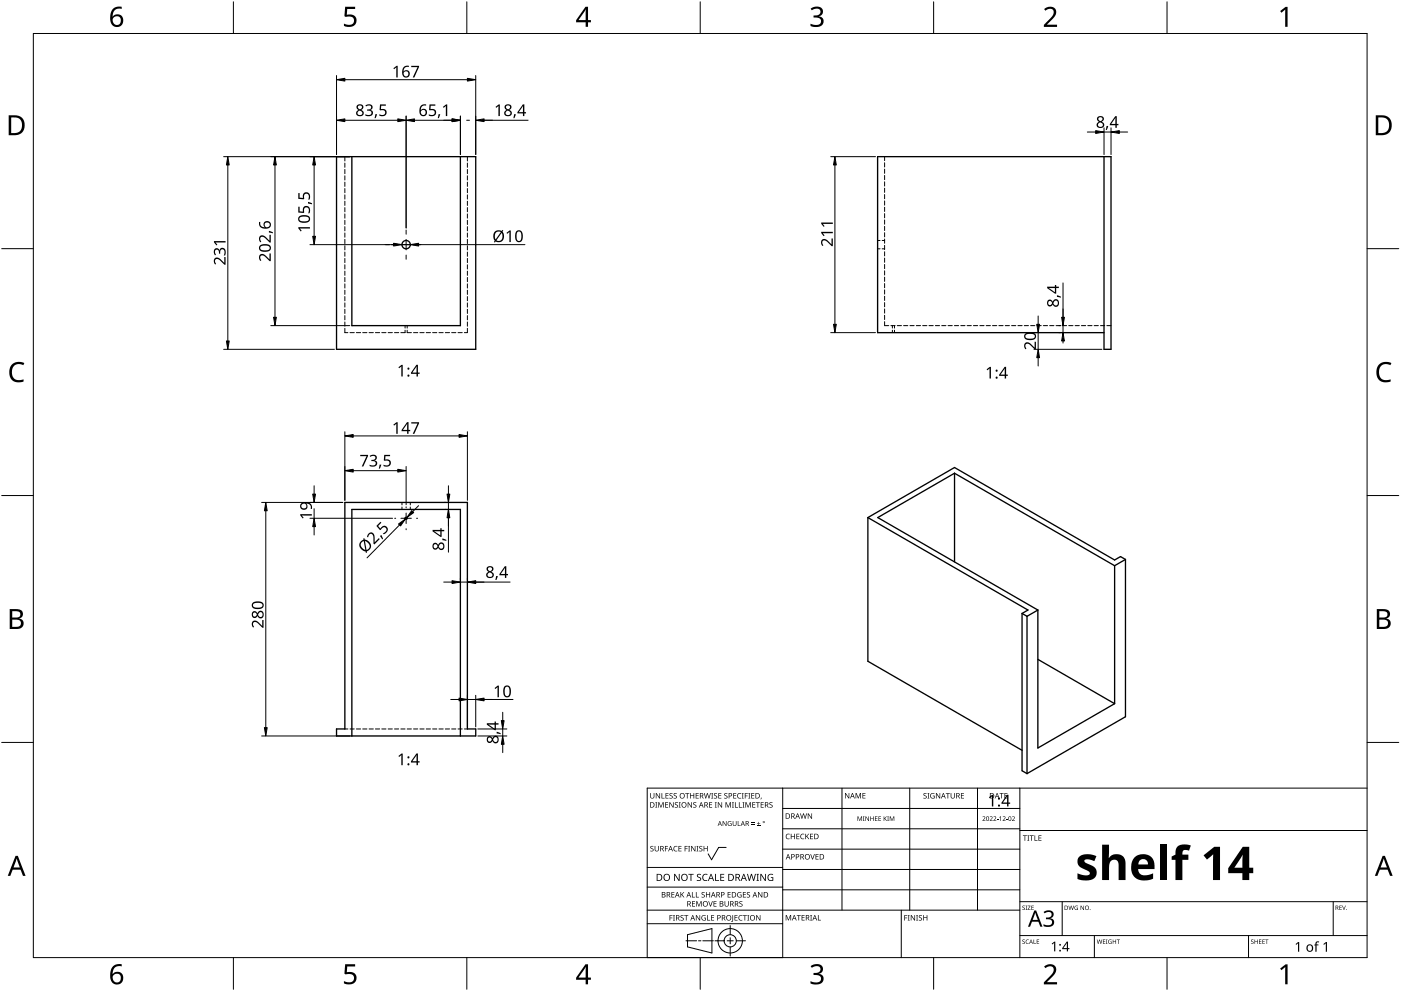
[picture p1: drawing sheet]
<svg xmlns="http://www.w3.org/2000/svg" width="420mm" height="297mm" viewBox="0 0 420 297" stroke-linecap="round" stroke-linejoin="round" font-family="sans-serif">
<g fill="none" stroke="#000" stroke-width=".3">
<path d="M103.4 47v1.2M103.4 48.9v1.3M103.4 50.8v1.3M103.4 52.7v1.3M103.4 54.6v1.3M103.4 56.5v1.3M103.4 58.4v1.3M140.2 47v1.2M140.2 48.9v1.3M140.2 50.8v1.3M140.2 52.7v1.3M140.2 54.6v1.3"/>
<path d="M140.2 56.5v1.3M140.2 58.4v1.3M265.3 47v1.2M265.3 48.8v1.3M265.3 50.7v1.3M265.3 52.6v1.3M265.3 54.5v1.3M265.3 56.4v1.3M265.3 58.3v1.3M103.4 60.3v1.3M103.4 62.2v1.3M103.4 64.1v1.3"/>
<path d="M103.4 66v1.3M103.4 67.9v1.3M103.4 69.8v1.3M103.4 71.7v1.3M103.4 73.6v1.3M103.4 75.6v1.2M103.4 77.5v1.2M103.4 79.4v1.2M140.2 60.3v1.3M140.2 62.2v1.3M140.2 64.1v1.3M140.2 66v1.3"/>
<path d="M140.2 67.9v1.3M140.2 69.8v1.3M140.2 71.7v1.3M140.2 73.6v1.3M140.2 75.6v1.2M140.2 77.5v1.2M140.2 79.4v1.2M263.2 72.1h.7M263.2 74.6h.7M264.6 72.1h.7M264.6 74.6h.7M265.3 60.2v1.3"/>
<path d="M265.3 62.1v1.3M265.3 64v1.3M265.3 65.9v1.3M265.3 67.8v1.3M265.3 69.7v1.3M265.3 71.6v1.3M265.3 73.5v1.3M265.3 75.5v1.2M265.3 77.4v1.2M265.3 79.3v1.2M103.4 98.4v1.3h.9M103.4 81.3v1.2"/>
<path d="M103.4 83.2v1.2M103.4 85.1v1.2M103.4 87v1.3M103.4 88.9v1.3M103.4 90.8v1.3M103.4 92.7v1.3M103.4 94.6v1.3M103.4 96.5v1.3M105 99.7h1.2M106.9 99.7h1.2M108.8 99.7h1.2M110.7 99.7h1.3"/>
<path d="M112.6 99.7h1.3M114.5 99.7h1.3M116.4 99.7h1.3M118.3 99.7h1.3M121.5 99v.7h-1.3M121.5 97.6v.7M122.1 99v.7h1.3M122.1 97.6v.7M124 99.7h1.3M125.9 99.7h1.3M127.8 99.7h1.3M129.7 99.7h1.3"/>
<path d="M131.6 99.7h1.3M133.5 99.7h1.3M135.4 99.7h1.3M137.4 99.7h1.2M140.2 81.3v1.2M140.2 83.2v1.2M140.2 85.1v1.2M140.2 87v1.3M140.2 88.9v1.3M140.2 90.8v1.3M140.2 92.7v1.3M140.2 94.6v1.3"/>
<path d="M140.2 96.5v1.3M140.2 98.4v1.3h-.9M265.3 81.2v1.2M265.3 83.1v1.2M265.3 85v1.2M265.3 86.9v1.3M265.3 88.8v1.3M265.3 90.7v1.3M265.3 92.6v1.3M265.3 94.5v1.3M265.3 96.4v1.2h1.2M267.2 97.6h1.2"/>
<path d="M267.6 97.6v.7M267.6 99v.7M268.3 97.6v.7M268.3 99v.7M269.1 97.6h1.3M271 97.6h1.3M272.9 97.6h1.3M274.8 97.6h1.3M276.7 97.6h1.3M278.6 97.6h1.3M280.5 97.6h1.3M282.4 97.6h1.3"/>
<path d="M284.3 97.6h1.3M286.2 97.6h1.3M288.1 97.6h1.3M290 97.6h1.3M291.9 97.6h1.3M293.8 97.6h1.3M295.7 97.6h1.3M297.7 97.6h1.2M299.6 97.6h1.2M301.5 97.6h1.2M303.4 97.6h1.2M305.3 97.6h1.2"/>
<path d="M307.2 97.6h1.2M309.1 97.6h1.3M311 97.6h1.3M312.9 97.6h1.3M314.8 97.6h1.3M316.7 97.6h1.3M318.6 97.6h1.3M320.5 97.6h1.3M322.4 97.6h1.3M324.3 97.6h1.3M326.2 97.6h1.3M328.1 97.6h1.3"/>
<path d="M330 97.6h1.3M331.9 97.6h1.3M120.5 150.6v.7M120.5 152v.7M123 150.6v.7M123 152v.7M103.4 218.5h.9M105 218.5h1.2M106.9 218.5h1.2M108.8 218.5h1.2M110.7 218.5h1.3M112.6 218.5h1.3"/>
<path d="M114.5 218.5h1.3M116.4 218.5h1.3M118.3 218.5h1.3M120.2 218.5h1.3M122.1 218.5h1.3M124 218.5h1.3M125.9 218.5h1.3M127.8 218.5h1.3M129.7 218.5h1.3M131.6 218.5h1.3M133.5 218.5h1.3M135.4 218.5h1.3"/>
<path d="M137.4 218.5h1.2M139.3 218.5h.9"/>
</g>
<g fill="none" stroke="#000" stroke-width=".4">
<path d="M100.9 47h41.8v57.7h-41.8zM105.5 47v50.6h32.6v-50.6M331.1 47v57.7h2.1v-57.7h-70v52.7h67.9M103.4 150.6h36.8v67.9h2.5v2.1h-41.8v-2.1h2.5zM260.3 155.1v43.1l46.2 26.7M260.3 155.1l48 27.8-1.8 1M260.3 155.1l26-15 48 27.8 1.7-1.1 1.5 .9M286.3 141.8v26.6M286.3 141.8l-23.1 13.3 48.1 27.8M286.3 141.8l48 27.8M334.3 169.6v41.3M337.5 167.7v47.1l-29.5 17.1"/>
<path d="M337.5 167.7l-3.2 1.9M306.5 183.9v47.1l1.5 .9M306.5 183.9l1.5 .8M308 184.7v47.2M311.3 197.6l23 13.3M311.3 182.9v41.3l23-13.3M311.3 182.9l-3.3 1.8M105.5 220.6v-67.9h32.6v67.9"/>
<circle cx="121.8" cy="73.3" r="1.25"/>
<circle cx="121.8" cy="155.3" r=".31"/>
</g>
<path d="M10 10h400v277h-400z" fill="none" stroke="#000" stroke-width=".3"/>
<g fill="none" stroke="#000" stroke-width=".3">
<path d="M70 .5v9.5M140 .5v9.5M210 .5v9.5M280 .5v9.5M350 .5v9.5M.5 74.5h9.5M410 74.5h9.5M.5 148.5h9.5M410 148.5h9.5M.5 222.5h9.5M410 222.5h9.5M70 287v9.5"/>
<path d="M140 287v9.5M210 287v9.5M280 287v9.5M350 287v9.5"/>
</g>
<g fill="#000">
<path d="M103.5 2h3v.7h-2.4l-.1 1.7a1.98 1.98 0 0 1 2.4 .4 1.98 1.98 0 0 1 .2 2.5 2.88 2.88 0 0 1-3.5 .5v-.7a1.93 1.93 0 0 0 3-.6 1.37 1.37 0 0 0-.5-1.4 1.37 1.37 0 0 0-1.4-.1l-.5 .1-.4-.3zM243.1 2.6a2.32 2.32 0 0 1 3.7 .5 1.47 1.47 0 0 1-1.2 1.8 1.59 1.59 0 0 1 1.4 1.8 1.59 1.59 0 0 1-1.8 1.4l-2.1-.3v-.7a2.12 2.12 0 0 0 3.1-.5 1.21 1.21 0 0 0-1.6-1.3h-.6v-.7a1.53 1.53 0 0 0 2.1-1.1 1.49 1.49 0 0 0-2.6-.4zM313.1 2.7a2.03 2.03 0 0 1 2.1-.8 2.03 2.03 0 0 1 1.6 1.7 3.9 3.9 0 0 1-1.6 2.5l-1.2 1.3h3v.7h-3.9v-.6l1.5-1.6a2.56 2.56 0 0 0 1.3-2.9 1.62 1.62 0 0 0-2.4 .2zM383.9 3.3l1.6-1.2h.6v5.9h-.7l.1-5.2-1.2 1zM3.5 109.3a3.3 3.3 0 0 1 3.8-.5l-.3 .7a2.26 2.26 0 0 0-2.6 0 2.26 2.26 0 0 0-.8 2.6 2.12 2.12 0 0 0 3.1 1.7l.4-.1v.7a2.98 2.98 0 0 1-3.4-.4 2.98 2.98 0 0 1-.8-3.3zM413.5 109.3a3.3 3.3 0 0 1 3.8-.5l-.3 .7a2.26 2.26 0 0 0-2.7 0 2.26 2.26 0 0 0-.7 2.6 2.12 2.12 0 0 0 3.1 1.7l.4-.1v.7a2.98 2.98 0 0 1-3.4-.4 2.98 2.98 0 0 1-.8-3.3zM103.5 289h3v.7h-2.4l-.1 1.7a1.98 1.98 0 0 1 2.4 .4 1.98 1.98 0 0 1 .2 2.5 2.88 2.88 0 0 1-3.5 .4v-.6a1.93 1.93 0 0 0 3-.7 1.37 1.37 0 0 0-.5-1.3 1.37 1.37 0 0 0-1.4-.1l-.5 .1-.4-.3zM243.1 289.6a2.32 2.32 0 0 1 3.7 .5 1.47 1.47 0 0 1-1.2 1.8 1.59 1.59 0 0 1 1.4 1.8 1.59 1.59 0 0 1-1.8 1.4l-2.1-.3v-.7a2.12 2.12 0 0 0 3.1-.5 1.21 1.21 0 0 0-1.6-1.4h-.6v-.6a1.53 1.53 0 0 0 2.1-1.1 1.49 1.49 0 0 0-2.6-.4zM313.1 289.7a2.03 2.03 0 0 1 2.1-.8 2.03 2.03 0 0 1 1.6 1.7 3.9 3.9 0 0 1-1.6 2.5l-1.2 1.3h3v.7h-3.9v-.7l1.5-1.5a2.56 2.56 0 0 0 1.3-2.9 1.62 1.62 0 0 0-2.4 .2zM383.9 290.3l1.6-1.2h.6v5.9h-.7l.1-5.2-1.2 1z"/>
<path d="M33.9 2.6a2.88 2.88 0 0 1 2.6-.6v.7a2.02 2.02 0 0 0-2.7 2.3 1.83 1.83 0 0 1 2.6-.3 1.83 1.83 0 0 1 .3 2.6 2.07 2.07 0 0 1-2.6 .6 2.07 2.07 0 0 1-1.1-2.4 4 4 0 0 1 .9-2.9zM33.7 6.2a1.3 1.3 0 0 0 2.6 0 1.3 1.3 0 0 0-2.6 0z"/>
<path d="M175.6 2h.8v4h.8v.7h-.8v1.3h-.8v-1.3h-2.8v-.6zM175.6 2.8l-2.1 3.2h2.1z"/>
<path d="M2.6 34.6h1.8a2.99 2.99 0 0 1 3 3 2.99 2.99 0 0 1-3.1 2.9h-1.7zM3.4 35.2v4.7h.8a2.35 2.35 0 0 0 2.4-2.1 2.35 2.35 0 0 0-2-2.6z"/>
<path d="M412.6 34.6h1.8a2.99 2.99 0 0 1 3 3 2.99 2.99 0 0 1-3.1 2.9h-1.7zM413.3 35.2v4.7h.9a2.35 2.35 0 0 0 2.4-2.1 2.35 2.35 0 0 0-2-2.6z"/>
<path d="M2.9 182.6h1.7a1.68 1.68 0 0 1 2.3 1.7 1.37 1.37 0 0 1-1.2 1.1 1.61 1.61 0 0 1 1.4 2 1.61 1.61 0 0 1-2.1 1.1h-2.1zM3.7 185.7v2.2h1.2a1.13 1.13 0 0 0 1.4-1.1 1.13 1.13 0 0 0-1.5-1.1zM3.7 183.2v1.9h1.1a1.02 1.02 0 0 0 1.3-1 1.02 1.02 0 0 0-1.4-.9z"/>
<path d="M412.9 182.6h1.7a1.68 1.68 0 0 1 2.3 1.7 1.37 1.37 0 0 1-1.2 1.1 1.61 1.61 0 0 1 1.3 2 1.61 1.61 0 0 1-2 1.1h-2.1zM413.7 185.7v2.2h1.2a1.13 1.13 0 0 0 1.4-1.1 1.13 1.13 0 0 0-1.5-1.1zM413.7 183.2v1.9h1.1a1.02 1.02 0 0 0 1.3-1 1.02 1.02 0 0 0-1.5-.9z"/>
<path d="M4.7 256.5h.6l2.4 6h-.8l-.7-1.8h-2.4l-.7 1.8h-.8zM5 257.3l-.9 2.7h1.8z"/>
<path d="M414.7 256.5h.6l2.4 6h-.8l-.7-1.8h-2.4l-.7 1.8h-.8zM415 257.3l-1 2.7h1.9z"/>
<path d="M33.9 289.6a2.88 2.88 0 0 1 2.6-.6v.7a2.02 2.02 0 0 0-2.7 2.3 1.83 1.83 0 0 1 2.6-.3 1.83 1.83 0 0 1 .3 2.6 2.07 2.07 0 0 1-2.6 .6 2.07 2.07 0 0 1-1.1-2.4 4 4 0 0 1 .9-2.9zM33.7 293.2a1.3 1.3 0 0 0 2.6 0 1.3 1.3 0 0 0-2.6 0z"/>
<path d="M175.6 289h.8v4h.8v.7h-.8v1.3h-.8v-1.3h-2.8v-.6zM175.6 289.8l-2.1 3.2h2.1z"/>
</g>
<g fill="none" stroke="#000" stroke-width=".3">
<path d="M234.7 236.2v50.8h-40.6v-50.8h215.9M252.5 236.2v36.6M272.8 236.2v36.6M293.2 236.2v36.6M305.9 236.2v50.8M217.8 254h-2.3l-2.1 3.7-1-1.8M234.7 242.3h71.2M234.7 248.4h71.2M234.7 254.5h71.2M305.9 248.9h104.1M194.1 276.9h40.6M194.1 272.8h111.8"/>
<path d="M194.1 265.9h40.6M194.1 260h40.6M219 277.4v2.8M234.7 260.6h71.2M234.7 266.7h71.2M270.3 272.8v14.2M305.9 270.3h104.1M318.6 270.3v10.1M399.8 270.3v10.1M205.7 282h3.2M206.2 280.2l7.3-1.9v7.3l-7.3-1.8zM209.5 282h.7"/>
<path d="M210.8 282h3.2M214.4 282h2.8M218.1 282h1.8M219 281.1v1.8M219 283.8v2.8M220.8 282h2.8M305.9 280.4h104.1M328.2 280.4v6.6M374.4 280.4v6.6"/>
<circle cx="219" cy="282" r="1.83"/>
<circle cx="219" cy="282" r="3.7"/>
</g>
<g fill="#000">
<path d="M195 237.7h.2v1.1a.42 .42 0 0 0 .4 .4 .42 .42 0 0 0 .4-.4v-1.1h.2v1.1a.62 .62 0 0 1-.6 .6 .62 .62 0 0 1-.6-.6zM196.7 237.7h.2l.9 1.4v-1.4h.2v1.6h-.3l-.8-1.3v1.3h-.2zM198.4 237.7h.2v1.5h.7v.1h-.9zM199.6 237.7h.9v.2h-.7v.5h.6v.2h-.6v.6h.7v.1h-.9zM200.8 237.9l.6-.2 .3 .1v.2a.38 .38 0 0 0-.5-.2 .38 .38 0 0 0-.2 .5 .38 .38 0 0 0 .5 .2 .53 .53 0 0 1 .1 .8 .53 .53 0 0 1-.8 0v-.2a.41 .41 0 0 0 .6 .1 .41 .41 0 0 0 .1-.5 .41 .41 0 0 0-.5-.2zM202.1 237.9l.5-.2 .4 .1-.1 .2a.38 .38 0 0 0-.5-.2 .38 .38 0 0 0-.2 .5 .38 .38 0 0 0 .5 .2 .53 .53 0 0 1 .2 .8 .53 .53 0 0 1-.8 0v-.2a.41 .41 0 0 0 .5 .1 .41 .41 0 0 0 .2-.5 .41 .41 0 0 0-.6-.2zM205.5 237.7h1.2v.2h-.5v1.4h-.2v-1.4h-.5zM207 237.7h.2v.7h.8v-.7h.2v1.6h-.2v-.7h-.8v.7h-.2zM208.6 237.7h.9v.2h-.7v.5h.7v.2h-.7v.6h.7v.1h-.9zM211.1 237.7h.2l.4 1.4 .3-1.4h.2l.4 1.4 .4-1.4h.2l-.5 1.6h-.2l-.4-1.3-.3 1.3h-.3zM213.3 237.7h.6l-.2 .2v1.3l.2 .1h-.6l.2-.1v-1.3zM214.2 237.9l.5-.2 .4 .1-.1 .2a.38 .38 0 0 0-.5-.2 .38 .38 0 0 0-.2 .5 .38 .38 0 0 0 .5 .2 .53 .53 0 0 1 .2 .8 .53 .53 0 0 1-.8 0v-.2a.41 .41 0 0 0 .5 .1 .41 .41 0 0 0 .2-.5 .41 .41 0 0 0-.6-.2z"/>
<path d="M215.4 237.7h.9v.2h-.7v.5h.7v.2h-.7v.6h.7v.1h-.9zM217.3 237.9l.5-.2 .4 .1-.1 .2a.38 .38 0 0 0-.5-.2 .38 .38 0 0 0-.2 .5 .38 .38 0 0 0 .5 .2 .53 .53 0 0 1 .2 .8 .53 .53 0 0 1-.8 0v-.2a.41 .41 0 0 0 .5 .1 .41 .41 0 0 0 .2-.5 .41 .41 0 0 0-.6-.2zM219.9 237.7h.9v.2h-.7v.5h.7v.2h-.7v.6h.7v.1h-.9zM221.3 237.9l.6-.2 .4 .1-.1 .2a.65 .65 0 0 0-.9 .6 .65 .65 0 0 0 .9 .5 .77 .77 0 0 1-1.1-.1 .77 .77 0 0 1 .2-1.1zM222.5 237.7h.5l-.1 .2v1.3l.1 .1h-.5l.2-.1v-1.3zM223.4 237.7h.9v.2h-.7v.6h.6v.2h-.6v.6h-.2zM224.4 237.7h.6l-.2 .2v1.3l.2 .1h-.6l.2-.1v-1.3zM225.3 237.7h.9v.2h-.7v.5h.7v.2h-.7v.6h.7v.1h-.9zM228.2 239.1h.2l-.3 .5zM253.4 237.7h.3l.8 1.3v-1.3h.2v1.6h-.2l-.9-1.3v1.3h-.2zM256.6 237.7h.3l.5 1.3 .5-1.3h.3v1.6h-.2v-1.4l-.7 1.4-.5-1.4v1.4h-.2zM258.6 237.7h1v.2h-.7v.5h.6v.2h-.6v.5h.7v.2h-1z"/>
<path d="M277 237.9l.6-.2 .3 .1-.1 .2a.38 .38 0 0 0-.5-.2 .38 .38 0 0 0-.1 .5 .38 .38 0 0 0 .5 .2 .53 .53 0 0 1 .1 .8 .53 .53 0 0 1-.8 0v-.2a.41 .41 0 0 0 .6 .1 .41 .41 0 0 0 .1-.5 .41 .41 0 0 0-.5-.2zM278.1 237.7h.6l-.2 .2v1.3l.2 .1h-.6l.2-.1v-1.3zM279.2 237.9l.7-.2 .4 .1-.1 .2a.67 .67 0 0 0-1 .5 .67 .67 0 0 0 .9 .6v-.4h-.4v-.2h.6v.8a.88 .88 0 0 1-1.2-.2 .88 .88 0 0 1 .1-1.2zM280.7 237.7h.2l.9 1.4v-1.4h.2v1.6h-.3l-.8-1.3v1.3h-.2zM283.7 237.7h1.2v.2h-.5v1.4h-.2v-1.4h-.5zM285.1 237.7h.2v1.1a.42 .42 0 0 0 .4 .4 .42 .42 0 0 0 .4-.4v-1.1h.2v1.1a.62 .62 0 0 1-.6 .6 .62 .62 0 0 1-.6-.6zM288.2 237.7h.9v.2h-.7v.5h.7v.2h-.7v.6h.7v.1h-.9zM299.8 237.7h1.2v.2h-.5v1.4h-.2v-1.4h-.5zM301.2 237.7h.9v.2h-.7v.5h.7v.2h-.7v.5h.7v.2h-.9zM195.1 253.7l.6-.2 .3 .1-.1 .2a.38 .38 0 0 0-.5-.1 .38 .38 0 0 0-.1 .5 .38 .38 0 0 0 .4 .2 .53 .53 0 0 1 .2 .7 .53 .53 0 0 1-.8 .1v-.2a.41 .41 0 0 0 .6 .1 .41 .41 0 0 0 .1-.6 .41 .41 0 0 0-.6-.2zM196.5 240.4h.6l-.2 .2v1.3l.2 .2h-.6l.2-.2v-1.3zM196.3 253.6h.2v1a.42 .42 0 0 0 .5 .4 .42 .42 0 0 0 .4-.4v-1h.2v1a.62 .62 0 0 1-.6 .6 .62 .62 0 0 1-.7-.6z"/>
<path d="M197.4 240.4h.3l.5 1.4 .5-1.4h.3v1.7h-.2v-1.5l-.7 1.5-.5-1.5v1.5h-.2zM199.4 253.6h.9v.1h-.7v.6h.7v.2h-.7v.7h-.2zM199.5 240.4h.9v.2h-.7v.5h.6v.2h-.6v.6h.7v.2h-.9zM200.7 240.4h.3l.8 1.4v-1.4h.2v1.7h-.2l-.9-1.4v1.4h-.2zM202.2 253.8l.5-.3 .5 .1-.1 .2a.65 .65 0 0 0-.9 .6 .65 .65 0 0 0 .9 .6 .77 .77 0 0 1-1.1-.1 .77 .77 0 0 1 .2-1.1zM202.5 240.6l.5-.2 .3 .1v.2a.38 .38 0 0 0-.5-.2 .38 .38 0 0 0-.2 .5 .38 .38 0 0 0 .5 .2 .53 .53 0 0 1 .1 .8 .53 .53 0 0 1-.8 0l.1-.1a.41 .41 0 0 0 .5 0 .41 .41 0 0 0 .1-.5 .41 .41 0 0 0-.5-.2zM203.6 240.4h.6l-.2 .2v1.3l.2 .2h-.6l.2-.2v-1.3zM203.5 253.6h.9v.1h-.7v.6h.6v.1h-.6v.6h.7v.2h-.9zM205.3 253.6h.9v.1h-.7v.6h.7v.2h-.7v.7h-.2zM206.4 253.6h.6l-.2 .1v1.3l.2 .2h-.6l.2-.2v-1.3zM206.2 240.4h.3l.8 1.4v-1.4h.2v1.7h-.2l-.9-1.4v1.4h-.2zM207.3 253.6h.2l.9 1.3v-1.3h.2v1.6h-.3l-.8-1.4v1.4h-.2z"/>
<path d="M208 240.6l.5-.2 .3 .1v.2a.38 .38 0 0 0-.5-.2 .38 .38 0 0 0-.2 .5 .38 .38 0 0 0 .5 .2 .53 .53 0 0 1 .2 .8 .53 .53 0 0 1-.9 0l.1-.1a.41 .41 0 0 0 .5 0 .41 .41 0 0 0 .1-.5 .41 .41 0 0 0-.5-.2zM208.9 253.6h.6l-.2 .1v1.3l.2 .2h-.6l.2-.2v-1.3zM209.8 253.7l.5-.2 .3 .1v.2a.38 .38 0 0 0-.5-.1 .38 .38 0 0 0-.2 .5 .38 .38 0 0 0 .5 .2 .53 .53 0 0 1 .2 .7 .53 .53 0 0 1-.9 .1l.1-.2a.41 .41 0 0 0 .5 .1 .41 .41 0 0 0 .1-.6 .41 .41 0 0 0-.5-.2zM211 253.6h.2v.7h.8v-.7h.2v1.6h-.2v-.8h-.8v.8h-.2zM212.7 240.4h.9v.2h-.7v.5h.6v.2h-.6v.6h.7v.2h-.9zM214.4 240.4h.6l-.2 .2v1.3l.2 .2h-.6l.2-.2v-1.3zM215.3 240.4h.2l.9 1.4v-1.4h.2v1.7h-.3l-.8-1.4v1.4h-.2zM216.7 246.1h.2l.8 1.2v-1.2h.2v1.5h-.2l-.8-1.2v1.2h-.2zM217.6 240.4h.3l.5 1.4 .5-1.4h.3v1.7h-.2v-1.5l-.7 1.5-.5-1.5v1.5h-.2zM218.4 246.3l.6-.2 .4 .1-.2 .1a.6 .6 0 0 0-.8 .5 .6 .6 0 0 0 .8 .6v-.4l-.3-.2h.5v.7a.8 .8 0 0 1-1-.2 .8 .8 0 0 1 0-1zM219.5 240.4h.6l-.2 .2v1.3l.2 .2h-.6l.2-.2v-1.3zM220.4 240.4h.2v1.5h.7v.2h-.9z"/>
<path d="M219.7 246.1h.2v.9a.38 .38 0 0 0 .4 .4 .38 .38 0 0 0 .4-.4v-.9h.2v.9a.56 .56 0 0 1-.6 .6 .56 .56 0 0 1-.6-.6zM221.3 246.1h.1v1.3h.7v.2h-.8zM221.6 240.4h.2v1.5h.7v.2h-.9zM222.7 240.4h.5l-.1 .2v1.3l.1 .2h-.5l.1-.2v-1.3zM223.6 240.4h.3l.5 1.4 .5-1.4h.3v1.7h-.2v-1.5l-.7 1.5-.6-1.5v1.5h-.1zM225.3 247l1 .1zM225.3 246.6l1 .1zM225.6 240.4h.9v.2h-.7v.5h.7v.2h-.7v.6h.7v.2h-.9zM227 247.4l1 .2zM226.7 240.4h1.2v.2h-.5v1.5h-.2v-1.5h-.5zM227.4 246.3l.2 .5h.4l-.4 .1v.4l-.2-.4h-.4l.4-.1zM228.1 240.4h.9v.2h-.7v.5h.7v.2h-.7v.6h.7v.2h-.9z"/>
<path d="M230.8 240.6l.6-.2 .3 .1-.1 .2a.38 .38 0 0 0-.5-.2 .38 .38 0 0 0-.1 .5 .38 .38 0 0 0 .4 .2 .53 .53 0 0 1 .2 .8 .53 .53 0 0 1-.8 0v-.1a.41 .41 0 0 0 .6 0 .41 .41 0 0 0 .1-.5 .41 .41 0 0 0-.6-.2zM235.8 250.1l.6-.2 .5 .1-.1 .2a.65 .65 0 0 0-1 .5 .65 .65 0 0 0 1 .6 .77 .77 0 0 1-1.1-.1 .77 .77 0 0 1 .1-1.1zM237.2 249.9h.2v.7h.8v-.7h.2v1.6h-.2v-.7h-.8v.7h-.2zM238.8 249.9h.9v.2h-.7v.5h.7v.2h-.7v.5h.7v.2h-.9zM240.2 250.1l.6-.2 .4 .1v.2a.65 .65 0 0 0-1 .5 .65 .65 0 0 0 1 .6 .77 .77 0 0 1-1.1-.1 .77 .77 0 0 1 .1-1.1zM240 243.8h.2l.3 1.4 .4-1.4h.2l.4 1.4 .3-1.4h.2l-.4 1.6h-.2l-.4-1.4-.4 1.4h-.2zM241.5 249.9h.2v.8l.7-.8h.3l-.7 .7 .7 .9h-.2l-.6-.7-.2 .7h-.2zM243 256h.2l.5 1.4 .4-1.4h.3l-.6 1.6h-.2zM242.3 243.8h.2l.9 1.3-.1-1.3h.2v1.6h-.2l-.9-1.3v1.3h-.1zM242.9 249.9h.9v.2h-.7v.5h.7v.2h-.7v.5h.7v.2h-.9zM244.6 256h.9v.2h-.7v.5h.6v.2h-.6v.5h.7v.2h-.9zM257.2 244.7h.2l.4 1.1 .5-1.1h.2v1.4h-.1v-1.2l-.6 1.2-.5-1.2v1.2h-.1z"/>
<path d="M258.8 244.7h.5l-.2 .1 .2 1.3h-.5l.1-.2zM259.5 244.7h.2l.8 1.1v-1.1h.1v1.4h-.2l-.7-1.2v1.2h-.2zM261 244.7h.2v.6h.7v-.6h.1v1.4h-.1v-.7h-.7v.7h-.2zM262.4 244.7h.8l-.6 .1v.5h.5l-.5 .1v.5l.6 .2h-.8zM263.5 244.7h.7l-.6 .1v.5h.6l-.6 .1v.5l.6 .2h-.7zM265 244.7h.2v.7l.8-.7-.6 .6 .6 .8-.7-.7-.1 .7h-.2zM266.1 244.7h.5l-.2 .1 .2 1.3h-.5l.1-.2zM266.8 244.7h.3l.4 1.1 .4-1.1h.3v1.4h-.2v-1.2l-.6 1.2-.4-1.2v1.2h-.2zM294.7 244.8a.49 .49 0 0 1 .7 .1 .49 .49 0 0 1-.3 .7l-.3 .3 .7 .2h-.9l.4-.5a.37 .37 0 0 0 .4-.6 .37 .37 0 0 0-.7-.1zM296.8 244.8a.49 .49 0 0 1 .8 .1 .49 .49 0 0 1-.3 .7l-.3 .3 .7 .2h-.9l.4-.5a.37 .37 0 0 0 .3-.6 .37 .37 0 0 0-.6-.1zM297.9 244.8a.49 .49 0 0 1 .8 .1 .49 .49 0 0 1-.3 .7l-.3 .3 .7 .2h-.9l.4-.5a.37 .37 0 0 0 .3-.6 .37 .37 0 0 0-.6-.1zM299 245.5l.4 .1z"/>
<path d="M299.7 245l.5-.3v1.4h-.2v-1.2zM300.7 244.8a.49 .49 0 0 1 .8 .1 .49 .49 0 0 1-.3 .7l-.3 .3 .7 .2h-.9l.4-.5a.37 .37 0 0 0 .3-.6 .37 .37 0 0 0-.6-.1zM301.8 245.5l.4 .1zM303.5 244.8a.49 .49 0 0 1 .8 .1 .49 .49 0 0 1-.3 .7l-.3 .3 .7 .2h-.9l.3-.5a.37 .37 0 0 0 .4-.6 .37 .37 0 0 0-.6-.1zM306.8 250.4h1.2v.2h-.5v1.4h-.2v-1.4h-.5zM308.1 250.4h.6l-.2 .2v1.3l.2 .1h-.6l.2-.1v-1.3zM308.8 250.4h1.2v.2h-.5v1.4h-.2v-1.4h-.5zM310.2 250.4h.3v1.4h.7v.2h-1zM311.4 250.4h.9v.2h-.7v.5h.7v.2h-.7v.5h.7v.2h-.9zM200.8 274.3h.9v.2h-.7v.5h.7v.2h-.7v.7h-.2zM201.4 267.4h.9v.2h-.7v.5h.6v.1h-.6v.6h.7v.2h-.9zM201.8 274.3h.6l-.2 .2v1.3l.2 .1h-.6l.2-.1v-1.3z"/>
<path d="M202.2 261.9h.3l1.1 1.8v-1.8h.2v2.1h-.3l-1.1-1.7v1.7h-.2zM204.1 274.4l.6-.1 .3 .1v.1a.38 .38 0 0 0-.5-.1 .38 .38 0 0 0-.2 .5 .38 .38 0 0 0 .5 .2 .53 .53 0 0 1 .1 .8 .53 .53 0 0 1-.8 0l.1-.2a.41 .41 0 0 0 .5 .1 .41 .41 0 0 0 .1-.6 .41 .41 0 0 0-.5-.1zM204.1 267.4h.2v.8l.7-.8h.2l-.6 .7 .7 .9h-.3l-.6-.8-.1 .8h-.2zM205.2 274.3h1.2v.2h-.5v1.4h-.2v-1.4h-.5zM206.4 261.9h1.6v.3h-.6v1.8h-.3v-1.8h-.7zM207.5 267.4h.2v1.4h.7v.2h-.9zM207.5 270.1h.9v.2h-.7v.5h.7v.2h-.7v.6h.7v.1h-.9zM208.7 267.4h.2v1.4h.7v.2h-.9zM208.8 270.1h.3l.5 1.3 .5-1.3h.3v1.6h-.2v-1.4l-.7 1.4-.5-1.4v1.4h-.2zM208.7 274.3h.2l.9 1.3v-1.3h.2v1.6h-.3l-.8-1.3v1.3h-.2zM209.1 262.1l.4-.2 .7 .1-.2 .2a.44 .44 0 0 0-.7 .2 .44 .44 0 0 0 .5 .5 .66 .66 0 0 1 .4 1 .66 .66 0 0 1-1 .1h-.2v-.3l.3 .1a.47 .47 0 0 0 .7-.3 .47 .47 0 0 0-.6-.5l-.4-.3zM210.6 274.5l.7-.2 .4 .1-.1 .1a.67 .67 0 0 0-1 .5 .67 .67 0 0 0 .9 .7v-.5h-.4v-.1h.6v.8a.88 .88 0 0 1-1.2-.2 .88 .88 0 0 1 .1-1.2z"/>
<path d="M210.5 267.5l.5-.1 .4 .1-.1 .1a.38 .38 0 0 0-.5-.1 .38 .38 0 0 0-.2 .5 .38 .38 0 0 0 .5 .2 .53 .53 0 0 1 .2 .8 .53 .53 0 0 1-.8 0v-.2a.41 .41 0 0 0 .5 .1 .41 .41 0 0 0 .1-.6 .41 .41 0 0 0-.5-.1zM210.9 262.2l.7-.3 .6 .1-.1 .3a.84 .84 0 0 0-1.2 .7 .84 .84 0 0 0 1.2 .8v.2a1.1 1.1 0 0 1-1.4-.4 1.1 1.1 0 0 1 .2-1.4zM212.1 274.3h.2v1.4h.7v.2h-.9zM212.4 270.1h.2l.5 1.4 .5-1.4h.2l-.6 1.6h-.2zM211.7 267.4h.2v.7h.9v-.7h.2v1.6h-.2v-.8h-.9v.8h-.2zM213.3 274.3h.9v.2h-.7v.5h.6v.2h-.6v.5h.7v.2h-.9zM214.5 261.9h.2v1.9h1v.2h-1.2zM214 270.1h.9v.2h-.7v.5h.7v.2h-.7v.6h.7v.1h-.9zM216 261.9h1.2v.3h-.9v.6h.8v.3h-.8v.7h.9v.2h-1.2zM217.3 270.1h.2v1.1a.42 .42 0 0 0 .4 .4 .42 .42 0 0 0 .4-.4v-1.1h.2v1.1a.62 .62 0 0 1-.6 .6 .62 .62 0 0 1-.6-.6zM218.2 267.4h.9v.2h-.7v.5h.7v.1h-.7v.6h.7v.2h-.9zM219.6 274.3h.3l-.1 1.7-.5 .3v-.2l.3-.1z"/>
<path d="M220.3 274.3h.9v.2h-.7v.5h.6v.2h-.6v.5h.7v.2h-.9zM221.3 267.6l.7-.2 .4 .1-.1 .1a.67 .67 0 0 0-1 .5 .67 .67 0 0 0 .9 .7v-.5h-.4v-.2h.6v.8a.88 .88 0 0 1-1.2-.1 .88 .88 0 0 1 .1-1.2zM221.7 274.5l.5-.2 .5 .1-.1 .1a.65 .65 0 0 0-.9 .6 .65 .65 0 0 0 .9 .6 .77 .77 0 0 1-1.1-.1 .77 .77 0 0 1 .2-1.1zM221.8 270.3l.5-.2 .4 .1-.1 .2a.38 .38 0 0 0-.5-.2 .38 .38 0 0 0-.2 .5 .38 .38 0 0 0 .5 .2 .53 .53 0 0 1 .2 .8 .53 .53 0 0 1-.8 0v-.2a.41 .41 0 0 0 .5 .1 .41 .41 0 0 0 .2-.5 .41 .41 0 0 0-.6-.2zM222.8 274.3h1.2v.2h-.5v1.4h-.2v-1.4h-.5zM222.8 267.4h.9v.2h-.7v.5h.7v.1h-.7v.6h.7v.2h-.9zM224.1 274.3h.6l-.2 .2v1.3l.2 .1h-.6l.2-.1v-1.3zM224 267.5l.6-.1 .3 .1v.1a.38 .38 0 0 0-.5-.1 .38 .38 0 0 0-.2 .5 .38 .38 0 0 0 .5 .2 .53 .53 0 0 1 .1 .8 .53 .53 0 0 1-.8 0l.1-.2a.41 .41 0 0 0 .5 .1 .41 .41 0 0 0 .1-.6 .41 .41 0 0 0-.5-.1zM224 261.9h.3l.4 1.8 .5-1.8h.3l.5 1.8 .4-1.8h.3l-.6 2.1h-.2l-.5-1.8-.5 1.8h-.3zM226.9 261.9h.7l-.2 .3v1.6l.2 .2h-.7l.2-.2v-1.6zM226.8 274.3h.2l.9 1.3v-1.3h.2v1.6h-.3l-.8-1.3v1.3h-.2zM227.3 267.4h.3l.8 1.3v-1.3h.2v1.6h-.2l-.9-1.3v1.3h-.2z"/>
<path d="M228 261.9h.3l1.2 1.8-.1-1.8h.3v2.1h-.3l-1.1-1.7v1.7h-.3zM230.5 262.2l.9-.3 .5 .1-.1 .3a.87 .87 0 0 0-1.4 .6 .87 .87 0 0 0 1.2 .9v-.6h-.4v-.3h.7v1.1a1.15 1.15 0 0 1-1.5-.3 1.15 1.15 0 0 1 .1-1.5zM235.6 274.3h.3l.5 1.3 .6-1.3h.3v1.6h-.2v-1.4l-.7 1.4-.6-1.4v1.4h-.2zM238.9 274.3h1.3v.2h-.5v1.4h-.2v-1.4h-.6zM240.4 274.3h.9v.2h-.7v.5h.7v.1h-.7v.6h.7v.2h-.9zM242.9 274.3h.6l-.2 .1v1.3l.2 .2h-.6l.2-.2v-1.3zM245.3 274.3h.2v1.4h.7v.2h-.9zM271.2 274.3h.9v.2h-.7v.5h.7v.2h-.7v.7h-.2zM272.2 274.3h.6l-.2 .2v1.3l.2 .1h-.6l.2-.1v-1.3zM273.1 274.3h.3l.8 1.3v-1.3h.2v1.6h-.2l-.9-1.3v1.3h-.2zM274.7 274.3h.6l-.2 .2v1.3l.2 .1h-.6l.2-.1v-1.3zM275.6 274.4l.6-.1 .3 .1v.1a.38 .38 0 0 0-.5-.1 .38 .38 0 0 0-.2 .5 .38 .38 0 0 0 .5 .2 .53 .53 0 0 1 .1 .8 .53 .53 0 0 1-.8 0v-.2a.41 .41 0 0 0 .6 .1 .41 .41 0 0 0 .1-.6 .41 .41 0 0 0-.5-.1z"/>
<path d="M276.9 274.3h.2v.7h.8v-.7h.2v1.6h-.2v-.7h-.8v.7h-.2zM306.7 271.6l.4-.2 .2 .2a.32 .32 0 0 0-.4 0 .32 .32 0 0 0-.1 .4 .32 .32 0 0 0 .4 .1 .41 .41 0 0 1 0 .7 .41 .41 0 0 1-.6-.2 .31 .31 0 0 0 .4 .1 .31 .31 0 0 0 .1-.5l-.5-.2zM307.6 271.5h.4l-.1 .1 .1 1.2h-.4l.1-.2zM308.2 271.5h.8l-.6 1.1 .7 .2h-.9l.6-1.2zM309.3 271.5h.7l-.5 .1v.4h.5l-.5 .1v.5l.5 .2h-.7zM313 273.4a1.69 1.69 0 0 1 1.8-.6 1.69 1.69 0 0 1 1.2 1.5l-.4 .7-.6 .2a1.31 1.31 0 0 1 1.2 1.5 1.31 1.31 0 0 1-1.5 1.1l-1.8-.2v-.6a1.73 1.73 0 0 0 2.6-.4 .99 .99 0 0 0-1.3-1.1h-.5v-.5a1.13 1.13 0 0 0 1.2-.1 1.13 1.13 0 0 0 .4-1.1 1.42 1.42 0 0 0-2 0zM320.4 271.5h.2l.3 1.1 .3-1.1h.1l.3 1.1 .3-1.1h.2l-.4 1.3h-.1l-.3-1.2-.4 1.2h-.1zM322.4 271.6l.9-.1-.3 .1a.53 .53 0 0 0-.6 .6 .53 .53 0 0 0 .7 .4v-.4l-.3-.1h.5v.6a.71 .71 0 0 1-.9-.1 .71 .71 0 0 1 0-1zM324.1 271.5l.9 1-.1-1h.2v1.3l-.9-1.1-.1 1.1zM401.7 271.4h.7l-.6 .2v.4h.6l-.6 .1v.5l.6 .1h-.7zM402.5 271.4h.2l.4 1.2 .3-1.2h.2l-.5 1.3zM306.7 281.7l.4-.1 .2 .2a.32 .32 0 0 0-.4-.1 .32 .32 0 0 0-.1 .5 .32 .32 0 0 0 .4 .1 .41 .41 0 0 1 0 .6 .41 .41 0 0 1-.6-.2 .31 .31 0 0 0 .4 .2 .31 .31 0 0 0 .1-.5l-.5-.3z"/>
<path d="M307.8 281.8l.4-.2 .4 .1-.1 .1a.52 .52 0 0 0-.7 .5 .52 .52 0 0 0 .7 .4 .61 .61 0 0 1-.9 0 .61 .61 0 0 1 .2-.9zM310 281.6h.1v1.2l.6 .1h-.7zM310.9 281.6h.7l-.5 .2v.4h.5l-.5 .1v.5l.5 .1h-.7zM315.4 282.9l1.1-.6v2.9h-.4v-2.6l-.5 .5zM328.9 281.6h.2l.3 1.1 .3-1.1h.1l.3 1.1 .3-1.1h.2l-.4 1.3h-.1l-.4-1.1-.3 1.1h-.1zM330.8 281.6h.7l-.6 .2v.4h.6l-.6 .1v.5l.6 .1h-.7zM331.7 281.6h.4l-.1 .1 .1 1.2h-.4l.1-.1zM332.5 281.8l.9-.1-.2 .1a.53 .53 0 0 0-.7 .5 .53 .53 0 0 0 .7 .5v-.4l-.2-.2h.4v.7a.71 .71 0 0 1-.9-.2 .71 .71 0 0 1 0-.9zM333.7 281.6h.2v.6h.6v-.6h.2v1.3h-.2v-.6h-.6v.6h-.2zM334.9 281.6h1l-.4 .2v1.1h-.2v-1.1zM375.2 281.7l.5-.1 .2 .2a.32 .32 0 0 0-.4-.1 .32 .32 0 0 0-.1 .5 .32 .32 0 0 0 .4 .1 .41 .41 0 0 1 0 .6 .41 .41 0 0 1-.6-.2 .31 .31 0 0 0 .4 .2 .31 .31 0 0 0 .1-.5l-.5-.3zM376.2 281.6h.2v.6h.7v-.6h.1v1.3h-.1v-.6h-.7v.6h-.2z"/>
<path d="M377.6 281.6h.7l-.6 .2v.4h.6l-.6 .1v.5l.6 .1h-.7zM378.6 281.6h.7l-.5 .2v.4h.5l-.5 .1v.5l.5 .1h-.7zM379.4 281.6h1l-.4 .2v1.1h-.2v-1.1zM388.5 283l1.1-.6v2.9h-.3v-2.6l-.6 .5zM394.7 282.3l.9-.1-.1 .3h-.5l-.1 .2-.1 .4h.6v.3h-.6v1.9h-.3v-1.9h-.4l.4-.3zM396.9 283l1.1-.6v2.9h-.4v-2.6l-.5 .5z"/>
<path d="M203.7 238.5a.81 .81 0 0 1 1.6 0 .81 .81 0 0 1-1.6 0zM204.1 238.5a.6 .6 0 0 0 1.2 0 .6 .6 0 0 0-1.2 0z"/>
<path d="M209.9 237.7h.4a.47 .47 0 0 1 .6 .3 .47 .47 0 0 1-.3 .6l.5 .7h-.3l-.4-.6h-.3v.6h-.2zM210.1 237.9v.6h.2a.31 .31 0 0 0 .4-.3 .31 .31 0 0 0-.4-.3z"/>
<path d="M218.5 237.7h.5a.54 .54 0 0 1 .6 .7 .54 .54 0 0 1-.9 .3v.6h-.2zM218.7 237.9v.6a.39 .39 0 0 0 .7-.3 .39 .39 0 0 0-.7-.3z"/>
<path d="M226.6 237.7h.5a.81 .81 0 0 1 .8 .9 .81 .81 0 0 1-.9 .7h-.4zM226.8 237.9v1.3h.2a.64 .64 0 0 0 .7-.6 .64 .64 0 0 0-.7-.7z"/>
<path d="M255.6 237.7h.1l.7 1.6h-.2l-.2-.5h-.7l-.2 .5h-.2zM255.6 237.9l-.2 .7h.5z"/>
<path d="M282.8 237.7h.2l.6 1.6h-.2l-.2-.5h-.6l-.2 .5h-.2zM282.9 237.9l-.2 .8h.5z"/>
<path d="M286.8 237.7h.4a.47 .47 0 0 1 .6 .3 .47 .47 0 0 1-.3 .6l.4 .7h-.2l-.4-.6h-.3v.6h-.2zM287 237.9v.6h.2a.31 .31 0 0 0 .4-.3 .31 .31 0 0 0-.4-.3z"/>
<path d="M296.9 237.7h.5a.81 .81 0 0 1 .8 .8 .81 .81 0 0 1-.9 .8h-.4zM297.1 237.9v1.2h.2a.64 .64 0 0 0 .7-.6 .64 .64 0 0 0-.7-.6z"/>
<path d="M298.9 237.7h.2l.7 1.6h-.3l-.2-.5h-.6l-.2 .5h-.2zM299 237.9l-.2 .7h.5z"/>
<path d="M195 240.4h.5a.81 .81 0 0 1 .8 .9 .81 .81 0 0 1-.9 .8h-.4zM195.2 240.6v1.3h.2a.64 .64 0 0 0 .7-.6 .64 .64 0 0 0-.6-.7z"/>
<path d="M198 253.6h.5a.47 .47 0 0 1 .5 .3 .47 .47 0 0 1-.3 .6l.5 .7h-.3l-.4-.7h-.3v.7h-.2zM198.2 253.7v.6h.3a.31 .31 0 0 0 .3-.3 .31 .31 0 0 0-.4-.3z"/>
<path d="M201 253.6h.2l.6 1.6h-.2l-.2-.5h-.6l-.2 .5h-.2zM201.1 253.8l-.3 .7h.6z"/>
<path d="M204.3 241.3a.81 .81 0 0 1 1.6 0 .81 .81 0 0 1-1.6 0zM204.6 241.3a.6 .6 0 0 0 1.2 0 .6 .6 0 0 0-1.2 0z"/>
<path d="M210.2 240.4h.2l.6 1.7h-.2l-.2-.5h-.6l-.2 .5h-.2zM210.3 240.7l-.3 .7h.6z"/>
<path d="M211.2 240.4h.5a.47 .47 0 0 1 .6 .4 .47 .47 0 0 1-.3 .5l.4 .8h-.2l-.4-.7h-.4v.7h-.2zM211.4 240.6v.6h.3a.31 .31 0 0 0 .4-.3 .31 .31 0 0 0-.4-.3z"/>
<path d="M215.8 246.1l.7 1.5-.3-.5h-.6l-.4 .5zM215.9 246.3l-.3 .6h.5z"/>
<path d="M222.7 246.1l.7 1.5-.3-.5h-.6l-.4 .5zM222.8 246.3l-.3 .6h.5z"/>
<path d="M223.6 246.1h.4a.42 .42 0 0 1 .5 .3 .42 .42 0 0 1-.2 .5l.4 .7h-.2l-.4-.6h-.3v.6h-.2zM223.8 246.3v.5h.2a.28 .28 0 0 0 .4-.3 .28 .28 0 0 0-.4-.2z"/>
<path d="M228.7 246.4a.35 .35 0 0 1 .7 0 .35 .35 0 0 1-.7 0zM228.9 246.4a.2 .2 0 0 0 .4 0 .2 .2 0 0 0-.4 0z"/>
<path d="M229.4 240.4h.4a.47 .47 0 0 1 .6 .4 .47 .47 0 0 1-.3 .5l.5 .8h-.3l-.4-.7h-.3v.7h-.2zM229.6 240.6v.6h.2a.31 .31 0 0 0 .4-.3 .31 .31 0 0 0-.4-.3z"/>
<path d="M236.3 256h.1l.7 1.6h-.2l-.2-.5h-.7l-.2 .5h-.2zM236.3 256.2l-.2 .7h.5z"/>
<path d="M235.6 243.8h.5a.81 .81 0 0 1 .8 .8 .81 .81 0 0 1-.8 .8h-.5zM235.8 244v1.2h.3a.64 .64 0 0 0 .6-.6 .64 .64 0 0 0-.6-.6z"/>
<path d="M237.3 243.8h.4a.47 .47 0 0 1 .6 .3 .47 .47 0 0 1-.3 .6l.4 .7h-.2l-.4-.7h-.3v.7h-.2zM237.5 244v.6h.2a.31 .31 0 0 0 .4-.3 .31 .31 0 0 0-.4-.3z"/>
<path d="M237.3 256h.4a.54 .54 0 0 1 .6 .7 .54 .54 0 0 1-.8 .3v.6h-.2zM237.5 256.2v.6a.39 .39 0 0 0 .6-.3 .39 .39 0 0 0-.6-.3z"/>
<path d="M238.7 256h.4a.54 .54 0 0 1 .6 .7 .54 .54 0 0 1-.8 .3v.6h-.2zM238.9 256.2v.6a.39 .39 0 0 0 .6-.3 .39 .39 0 0 0-.6-.3z"/>
<path d="M239.1 243.8h.2l.6 1.6h-.2l-.2-.5h-.6l-.2 .5h-.2zM239.2 244l-.3 .7h.6z"/>
<path d="M240 256h.5a.47 .47 0 0 1 .6 .3 .47 .47 0 0 1-.3 .6l.4 .7h-.2l-.4-.6h-.4v.6h-.2zM240.2 256.2v.6h.3a.31 .31 0 0 0 .4-.3 .31 .31 0 0 0-.4-.3z"/>
<path d="M241.2 256.8a.85 .85 0 0 1 1.7 0 .85 .85 0 0 1-1.7 0zM241.6 256.8a.6 .6 0 0 0 1.2 0 .6 .6 0 0 0-1.2 0z"/>
<path d="M244.2 249.9h.5a.81 .81 0 0 1 .8 .8 .81 .81 0 0 1-.9 .8h-.4zM244.4 250.1v1.3h.2a.64 .64 0 0 0 .7-.7 .64 .64 0 0 0-.6-.6z"/>
<path d="M245.8 256h.5a.81 .81 0 0 1 .8 .8 .81 .81 0 0 1-.8 .8h-.5zM246 256.2v1.3h.3a.64 .64 0 0 0 .6-.7 .64 .64 0 0 0-.6-.6z"/>
<path d="M295.9 244.8l.4-.1 .3 .3v.7l-.3 .4-.3-.1-.2-.3zM296 244.9l-.1 .1a.49 .49 0 0 0-.1 .6 .49 .49 0 0 0 .6 .3 .53 .53 0 0 0 .2-.7 .53 .53 0 0 0-.6-.3z"/>
<path d="M302.6 244.8l.4-.1 .3 .3v.7l-.3 .4-.3-.1-.3-.3zM302.7 244.9l-.1 .1a.49 .49 0 0 0-.1 .6 .49 .49 0 0 0 .5 .3 .53 .53 0 0 0 .2-.7 .53 .53 0 0 0-.5-.3z"/>
<path d="M198.5 267.4h.4a.42 .42 0 0 1 .6 .2 .42 .42 0 0 1-.3 .6 .44 .44 0 0 1 .4 .5 .44 .44 0 0 1-.6 .3h-.5zM198.7 268.2v.6h.3a.31 .31 0 0 0 .4-.3 .31 .31 0 0 0-.4-.3zM198.7 267.6v.5h.3a.28 .28 0 0 0 .3-.3 .28 .28 0 0 0-.4-.2z"/>
<path d="M196.9 261.9h.7a1.05 1.05 0 0 1 1 1.1 1.05 1.05 0 0 1-1.1 1h-.6zM197.2 262.2v1.6h.3a.83 .83 0 0 0 .8-.8 .83 .83 0 0 0-.8-.8z"/>
<path d="M199.9 267.4h.5a.47 .47 0 0 1 .6 .3 .47 .47 0 0 1-.3 .6l.4 .7h-.2l-.4-.7h-.3v.7h-.3zM200.2 267.6v.6h.2a.31 .31 0 0 0 .4-.3 .31 .31 0 0 0-.4-.3z"/>
<path d="M199.2 262.2a1.02 1.02 0 0 1 1.5 .1 1.02 1.02 0 0 1-.2 1.5 1.02 1.02 0 0 1-1.5-.5zM199.5 262.3a.83 .83 0 0 0-.2 1.2 .83 .83 0 0 0 1.1 .2l.1-.2a.81 .81 0 0 0 0-1.1 .81 .81 0 0 0-1-.1z"/>
<path d="M202.7 274.3h.5a.47 .47 0 0 1 .6 .3 .47 .47 0 0 1-.3 .6l.4 .7h-.2l-.4-.7h-.4v.7h-.2zM202.9 274.5v.6h.3a.31 .31 0 0 0 .4-.3 .31 .31 0 0 0-.4-.3z"/>
<path d="M203 267.4h.2l.6 1.6h-.2l-.2-.5h-.6l-.2 .5h-.2zM203.1 267.6l-.2 .7h.5z"/>
<path d="M204.5 262.2a1.02 1.02 0 0 1 1.6 .1 1.02 1.02 0 0 1-.3 1.5 1.02 1.02 0 0 1-1.5-.5zM204.8 262.3a.83 .83 0 0 0-.2 1.2 .83 .83 0 0 0 1.1 .2l.2-.2a.81 .81 0 0 0-.1-1.1 .81 .81 0 0 0-1-.1z"/>
<path d="M206.1 270.1h.5a.47 .47 0 0 1 .5 .3 .47 .47 0 0 1-.3 .6l.5 .7h-.3l-.3-.6h-.4v.6h-.2zM206.3 270.3v.6h.3a.31 .31 0 0 0 .4-.3 .31 .31 0 0 0-.4-.3z"/>
<path d="M206.5 267.4h.2l.6 1.6h-.2l-.2-.5h-.7l-.2 .5h-.2zM206.6 267.6l-.3 .7h.5z"/>
<path d="M207.7 274.3h.1l.7 1.6h-.2l-.2-.5h-.7l-.2 .5h-.2zM207.7 274.5l-.2 .7h.5z"/>
<path d="M210.7 270.9a.81 .81 0 0 1 1.6 0 .81 .81 0 0 1-1.6 0zM211 270.9a.6 .6 0 0 0 1.2 0 .6 .6 0 0 0-1.2 0z"/>
<path d="M213.1 261.9h.3l.8 2.1h-.3l-.3-.6h-.8l-.2 .6h-.3zM213.2 262.2l-.3 1h.7z"/>
<path d="M213.8 267.4h.2l.6 1.6h-.2l-.2-.5h-.6l-.2 .5h-.2zM213.9 267.6l-.3 .7h.6z"/>
<path d="M214.9 267.4h.4a.47 .47 0 0 1 .6 .3 .47 .47 0 0 1-.3 .6l.4 .7h-.2l-.4-.7h-.3v.7h-.2zM215.1 267.6v.6h.2a.31 .31 0 0 0 .4-.3 .31 .31 0 0 0-.4-.3z"/>
<path d="M215.8 270.1h.5a.42 .42 0 0 1 .6 .2 .42 .42 0 0 1-.3 .6 .44 .44 0 0 1 .4 .5 .44 .44 0 0 1-.6 .3h-.6zM216 271v.6h.4a.31 .31 0 0 0 .4-.3 .31 .31 0 0 0-.4-.3zM216 270.3v.5h.3a.28 .28 0 0 0 .4-.3 .28 .28 0 0 0-.4-.2z"/>
<path d="M215.1 274.3h.4a.54 .54 0 0 1 .6 .7 .54 .54 0 0 1-.8 .3v.6h-.2zM215.3 274.5v.6a.39 .39 0 0 0 .6-.3 .39 .39 0 0 0-.6-.3z"/>
<path d="M216.5 274.3h.4a.47 .47 0 0 1 .6 .3 .47 .47 0 0 1-.3 .6l.4 .7h-.2l-.4-.7h-.3v.7h-.2zM216.7 274.5v.6h.2a.31 .31 0 0 0 .4-.3 .31 .31 0 0 0-.4-.3z"/>
<path d="M216.3 267.4h.4a.54 .54 0 0 1 .6 .6 .54 .54 0 0 1-.8 .4v.6h-.2zM216.5 267.6v.6a.39 .39 0 0 0 .6-.3 .39 .39 0 0 0-.6-.3z"/>
<path d="M219 270.1h.4a.47 .47 0 0 1 .6 .3 .47 .47 0 0 1-.3 .6l.4 .7h-.2l-.4-.6h-.3v.6h-.2zM219.2 270.3v.6h.2a.31 .31 0 0 0 .4-.3 .31 .31 0 0 0-.4-.3z"/>
<path d="M217.7 275.1a.81 .81 0 0 1 1.6 0 .81 .81 0 0 1-1.6 0zM218 275.1a.6 .6 0 0 0 1.2 0 .6 .6 0 0 0-1.2 0z"/>
<path d="M218.4 261.9h.7a1.05 1.05 0 0 1 1 1.1 1.05 1.05 0 0 1-1.1 1h-.6zM218.7 262.2v1.6h.3a.83 .83 0 0 0 .8-.8 .83 .83 0 0 0-.8-.8z"/>
<path d="M220.4 270.1h.4a.47 .47 0 0 1 .6 .3 .47 .47 0 0 1-.3 .6l.4 .7h-.2l-.4-.6h-.3v.6h-.2zM220.6 270.3v.6h.2a.31 .31 0 0 0 .4-.3 .31 .31 0 0 0-.4-.3z"/>
<path d="M219.5 267.4h.5a.81 .81 0 0 1 .8 .8 .81 .81 0 0 1-.9 .8h-.4zM219.7 267.6v1.2h.2a.64 .64 0 0 0 .7-.6 .64 .64 0 0 0-.6-.6z"/>
<path d="M220.6 261.9h.5a.61 .61 0 0 1 .8 .5 .61 .61 0 0 1-.4 .7l.6 .9h-.3l-.5-.8h-.5v.8h-.2zM220.8 262.2v.8h.3a.4 .4 0 0 0 .5-.4 .4 .4 0 0 0-.5-.4z"/>
<path d="M222.9 261.9h.3l.8 2.1h-.3l-.2-.6h-.9l-.2 .6h-.3zM223.1 262.2l-.4 1h.7z"/>
<path d="M224.8 275.1a.81 .81 0 0 1 1.6 0 .81 .81 0 0 1-1.6 0zM225.1 275.1a.6 .6 0 0 0 1.2 0 .6 .6 0 0 0-1.2 0z"/>
<path d="M226.3 267.4h.2l.6 1.6h-.2l-.2-.5h-.6l-.2 .5h-.2zM226.4 267.6l-.3 .7h.5z"/>
<path d="M229.1 267.4h.5a.81 .81 0 0 1 .8 .8 .81 .81 0 0 1-.9 .8h-.4zM229.3 267.6v1.2h.2a.64 .64 0 0 0 .6-.6 .64 .64 0 0 0-.6-.6z"/>
<path d="M238.1 274.3h.2l.6 1.6h-.2l-.2-.5h-.6l-.2 .5h-.2zM238.2 274.5l-.3 .7h.6z"/>
<path d="M241.7 274.3h.4a.47 .47 0 0 1 .6 .3 .47 .47 0 0 1-.3 .6l.4 .7h-.2l-.4-.7h-.3v.7h-.2zM241.9 274.5v.6h.2a.31 .31 0 0 0 .4-.4 .31 .31 0 0 0-.4-.2z"/>
<path d="M244.3 274.3h.1l.7 1.6h-.2l-.2-.5h-.7l-.2 .5h-.2zM244.3 274.5l-.2 .7h.5z"/>
<path d="M310.2 272.9h.5l1.9 4.9h-.6l-.6-1.5h-1.9l-.6 1.5h-.6zM310.5 273.5l-.8 2.2h1.5z"/>
<path d="M319.3 271.5h.7l.3 .5a.61 .61 0 0 1-.7 .8h-.3zM319.4 271.6v1h.5l.2-.8z"/>
<path d="M325.3 272.1a.65 .65 0 0 1 1.3 0 .65 .65 0 0 1-1.3 0zM325.6 272.1a.48 .48 0 0 0 .9 0 .48 .48 0 0 0-.9 0z"/>
<path d="M400.5 271.4h.4a.37 .37 0 0 1 .5 .3 .37 .37 0 0 1-.3 .5l.4 .5-.5-.5h-.3v.5h-.2zM400.7 271.6v.5h.2a.25 .25 0 0 0 .3-.3 .25 .25 0 0 0-.3-.2z"/>
<path d="M309.1 281.6l.7 1.3-.3-.4h-.6l-.3 .4zM309.2 281.8l-.2 .6h.4z"/>
<path d="M319.9 282.2h.4v2h.4v.3h-.4v.7h-.4v-.7h-1.4v-.3zM319.9 282.6l-1 1.6h1z"/>
<path d="M391.6 284.2a1.1 1.1 0 0 1 2.2 0 1.1 1.1 0 0 1-2.2 0zM392.4 283.5a.8 .8 0 0 0-.2 1.1 .8 .8 0 0 0 1.1 .2l.1-.4a.71 .71 0 0 0-.1-.9 .71 .71 0 0 0-.9 0z"/>
<circle cx="326.9" cy="272.7" r=".12"/>
<circle cx="403.8" cy="272.6" r=".12"/>
<circle cx="317.9" cy="285" r=".26"/>
<circle cx="317.9" cy="283.2" r=".27"/>
</g>
<g fill="#000">
<path d="M109.6 31.6a1.21 1.21 0 0 1 1.3-.4 1.21 1.21 0 0 1 .8 1.1l-.2 .5-.5 .2a.98 .98 0 0 1 .9 1.2 .98 .98 0 0 1-1.4 .6l-.9-.2v-.4l.4 .2a.81 .81 0 0 0 1.1 0 .81 .81 0 0 0 .2-1l-1.2-.2v-.4a.76 .76 0 0 0 .9-.1 .76 .76 0 0 0 .1-.9l-.6-.2-.7 .3zM112.6 34.2l.5 .1-.5 1.1h-.3zM114 31.3h1.7v.4h-1.4l-.1 1a1.19 1.19 0 0 1 1.8 1.1 1.19 1.19 0 0 1-1.9 1l-.4-.2v-.4l.2 .1a.89 .89 0 0 0 1.3 .1 .89 .89 0 0 0 .1-1.2l-1.5-.3zM118 20.5l.9-.8h.4v3.5h-.5l.1-3-.7 .6zM123.3 19.7h2.4l-1.4 3.5h-.5l1.4-3.1h-1.9zM128.8 31.3h1.8v.4h-1.4l-.1 1a1.19 1.19 0 0 1 1.7 1.1 1.19 1.19 0 0 1-1.8 1l-.4-.2v-.4l.2 .1a.89 .89 0 0 0 1.2 .1 .89 .89 0 0 0 .1-1.2l-1.4-.3zM131.5 34.2l.5 .1-.4 1.1h-.3zM132.8 32l1-.7h.3v3.5h-.4v-3l-.7 .5zM148.6 32l.9-.7h.4v3.5h-.4v-3l-.7 .5zM154.2 34.2l.5 .1-.4 1.1h-.3zM331.9 37.8h.5l-.5 1.2h-.3zM89.5 57.9h.4v1.3l1 .1a1.19 1.19 0 0 1 1.1-1.7 1.19 1.19 0 0 1 .9 1.8l-.1 .4h-.4l.1-.2a.89 .89 0 0 0 .1-1.2 .89 .89 0 0 0-1.3-.1l-.2 1.4-1.6-.1z"/>
<path d="M64.3 74.7a.85 .85 0 0 1 .9-.3 .85 .85 0 0 1 .6 .7 .97 .97 0 0 1 1.3-.8 .97 .97 0 0 1 .6 1.3l-.2 1h-.4l.2-.5a.81 .81 0 0 0 0-1 .81 .81 0 0 0-1-.2l-.3 1.1h-.3a.76 .76 0 0 0-.1-.9 .76 .76 0 0 0-1-.1l-.1 .7 .3 .6-.3 .3a1.65 1.65 0 0 1-.2-1.9zM64.4 77.5a1.5 1.5 0 0 1 2.1 .6l.8 .7v-1.8h.3v2.3h-.3l-1.3-1.2a.83 .83 0 0 0-1.3-.4 .83 .83 0 0 0 .1 1.4l-.3 .2a1.47 1.47 0 0 1-.1-1.8zM64.2 72.3h3.4v.4h-3l.6 .6-.3 .3-.7-1zM80.6 69.2l1.2 .4v.3l-1.2-.2zM77.9 76.4a1.5 1.5 0 0 1 2.2 .6l.7 .7v-1.7h.4v2.3h-.4l-1.2-1.3a.83 .83 0 0 0-1.3-.3 .83 .83 0 0 0 .1 1.3l-.3 .2a1.47 1.47 0 0 1-.2-1.8zM77.9 70.8a1.5 1.5 0 0 1 2.2 .6l.7 .7v-1.7h.4v2.3h-.4l-1.2-1.3a.83 .83 0 0 0-1.3-.3 .83 .83 0 0 0 .1 1.3l-.3 .3a1.47 1.47 0 0 1-.2-1.9zM89.5 62h.4v1.3l1 .1a1.19 1.19 0 0 1 1.1-1.7 1.19 1.19 0 0 1 .9 1.8l-.1 .4h-.4l.1-.2a.89 .89 0 0 0 .1-1.2 .89 .89 0 0 0-1.3-.1l-.2 1.4-1.6-.1zM92.4 60.5l1.2 .4v.3l-1.2-.2zM89.5 68.1h3.4v.4h-3l.6 .7-.3 .2-.7-1zM151.9 69.8l.9-.7h.4v3.5h-.4v-3.1l-.7 .6zM246.5 71.9a1.5 1.5 0 0 1 2.1 .6l.8 .7v-1.7h.4v2.3h-.4l-1.3-1.3a.83 .83 0 0 0-1.3-.3 .83 .83 0 0 0 .1 1.3l-.3 .2a1.47 1.47 0 0 1-.1-1.8zM246.3 69.5h3.5v.4h-3.1l.6 .7-.3 .2-.7-1z"/>
<path d="M246.3 66.7h3.5v.4h-3.1l.6 .7-.3 .2-.7-.9zM317 88.5l1.2 .4v.3l-1.2-.2zM119.5 110.1l.9-.7h.4v3.4h-.4v-3l-.7 .6zM295.9 110.7l.9-.7h.4v3.5h-.4v-3.1l-.7 .6zM307.4 102.9a1.5 1.5 0 0 1 2.1 .6l.8 .7v-1.8h.4v2.3h-.4l-1.3-1.2a.83 .83 0 0 0-1.3-.4 .83 .83 0 0 0 .1 1.4l-.3 .2a1.47 1.47 0 0 1-.1-1.8zM108 136.3h2.4l-1.4 3.5h-.5l1.4-3.1h-1.9zM110.9 136.7a1.21 1.21 0 0 1 1.3-.5 1.21 1.21 0 0 1 .8 1.1l-.3 .5-.4 .2a.98 .98 0 0 1 .8 1.2 .98 .98 0 0 1-1.3 .7l-1-.2v-.4l.5 .2a.81 .81 0 0 0 1 0 .81 .81 0 0 0 .2-1l-1.1-.3v-.4a.76 .76 0 0 0 .9-.1 .76 .76 0 0 0 .1-.9l-.7-.1-.6 .2zM113.8 139.3h.5l-.4 1.2h-.3zM115.2 136.3h1.8v.4h-1.4l-.1 1a1.19 1.19 0 0 1 1.7 1.2 1.19 1.19 0 0 1-1.8 .9l-.4-.1v-.4l.2 .1a.89 .89 0 0 0 1.2 0 .89 .89 0 0 0 .2-1.2l-1.5-.2zM118 127.3l.9-.7h.4v3.4h-.5l.1-3-.7 .6zM123.3 126.6h2.4l-1.4 3.4h-.5l1.4-3.1h-1.9zM90 154.1h3.5v.4h-3l.6 .7-.3 .2-.8-.9z"/>
<path d="M114.1 156.4l.3 .3-1 1 .7 .7a1.19 1.19 0 0 1 2-.4 1.19 1.19 0 0 1-.6 2l-.4 .1-.3-.2 .2-.1a.89 .89 0 0 0 .9-.8 .89 .89 0 0 0-.8-1l-1.2 .9-1-1.3zM110.5 159.9a1.14 1.14 0 0 1 1.5-.1 1.14 1.14 0 0 1 .4 1.5v1.3l1.2-1.3 .3 .3-1.6 1.6-.3-.2v-1.8a.83 .83 0 0 0-.7-1.2 .83 .83 0 0 0-.9 1h-.3zM114.3 160.4l.6 1.1-.3 .2-.6-1zM132.7 161.4l1.2 .4v.3l-1.2-.2zM148.8 172.7h.5l-.4 1.1h-.4zM75.8 186.3a1.5 1.5 0 0 1 2.1 .6l.7 .7v-1.7h.4v2.3h-.3l-1.3-1.3a.83 .83 0 0 0-1.3-.4 .83 .83 0 0 0 .1 1.4l-.3 .2a1.47 1.47 0 0 1-.1-1.8zM148.9 219.4l1.2 .4v.3l-1.2-.3zM148.3 206.2l1-.7h.3v3.5h-.4v-3l-.7 .5zM119.5 226.6l.9-.7h.4v3.5h-.4v-3.1l-.7 .6zM296.6 239l.9-.8h.4v3.5h-.4v-3l-.7 .6zM353.2 253.7a4.6 4.6 0 0 1 3.9-.3l-.5 1.6-.6-.2a1.03 1.03 0 0 0-1.2 .2 1.03 1.03 0 0 0-.2 1.2h1.8v1.5h-1.8v6.1h-2.1v-6.1h-1.1v-1l1.1-.5 .2-1.7zM323.6 256.9a4.8 4.8 0 0 1 5.2-.3l-.6 1.5a2.42 2.42 0 0 0-3-.2 2.26 2.26 0 0 0 2 1.4 2.32 2.32 0 0 1 1.7 2.7 2.32 2.32 0 0 1-2.5 1.9h-1.5l-1.8-.4v-1.7a3.3 3.3 0 0 0 3.7 .2v-.3a3.7 3.7 0 0 0-2.4-1.5 2.12 2.12 0 0 1-.8-3.3z"/>
<path d="M330.5 253.2h2.1l-.1 3.9a2.83 2.83 0 0 1 2.8-1 2.83 2.83 0 0 1 2.2 2.1v5.6h-2v-4.5a1.4 1.4 0 0 0-1.3-1.7 1.4 1.4 0 0 0-1.5 1.5l-.1 4.7h-2.1zM347.9 253.2h2.1v10.6h-2.1zM360.9 256.4l3.3-2.6h1.7v10h-2.1v-7.8l-1.8 1.6z"/>
<path d="M107.1 31.6a1.01 1.01 0 0 1 1.3-.3 1.01 1.01 0 0 1 .4 1.3l-.5 .3a1.03 1.03 0 0 1 .7 1.5 1.03 1.03 0 0 1-1.5 .4 .94 .94 0 0 1-.7-.9 .94 .94 0 0 1 .7-.9l-.6-.7zM107.2 33.9a.7 .7 0 0 0 1.4 0 .7 .7 0 0 0-1.4 0zM107.4 32.2a.58 .58 0 0 0 1.1 0 .58 .58 0 0 0-1.1 0z"/>
<path d="M121.1 20.1l1.1-.4h.4v.4a1.18 1.18 0 0 0-1.5 1.3 1.11 1.11 0 0 1 1.6 .2 1.11 1.11 0 0 1-.3 1.6 1.11 1.11 0 0 1-1.6-.5l-.2-1.5zM121 22.1a.76 .76 0 0 0 1.5 0 .76 .76 0 0 0-1.5 0z"/>
<path d="M126.3 31.6l1.1-.3h.4v.4a1.18 1.18 0 0 0-1.6 1.3 1.11 1.11 0 0 1 1.7 .1 1.11 1.11 0 0 1-.3 1.7 1.11 1.11 0 0 1-1.6-.5l-.2-1.5zM126.2 33.7a.76 .76 0 0 0 1.5 0 .76 .76 0 0 0-1.5 0z"/>
<path d="M151.5 31.6a1.01 1.01 0 0 1 1.3-.3 1.01 1.01 0 0 1 .4 1.3l-.5 .3a1.03 1.03 0 0 1 .7 1.5 1.03 1.03 0 0 1-1.5 .4 .94 .94 0 0 1-.7-.9 .94 .94 0 0 1 .7-.9l-.6-.7zM151.6 33.9a.7 .7 0 0 0 1.4 0 .7 .7 0 0 0-1.4 0zM151.8 32.2a.58 .58 0 0 0 1.1 0 .58 .58 0 0 0-1.1 0z"/>
<path d="M156.8 31.3h.5v2.3h.5v.4h-.5v.8h-.5v-.8h-1.6v-.4zM156.8 31.7l-1.2 1.9h1.2z"/>
<path d="M329.1 35.1a1.01 1.01 0 0 1 1.4-.3 1.01 1.01 0 0 1 .4 1.3l-.5 .4a1.03 1.03 0 0 1 .7 1.4 1.03 1.03 0 0 1-1.6 .4 .94 .94 0 0 1-.6-.9 .94 .94 0 0 1 .7-.9l-.6-.6zM329.3 37.4a.7 .7 0 0 0 1.4 0 .7 .7 0 0 0-1.4 0zM329.4 35.7a.6 .6 0 0 0 1.2 0 .6 .6 0 0 0-1.2 0z"/>
<path d="M334.5 34.8h.4v2.3h.5v.4h-.5v.8h-.4v-.8h-1.7v-.3zM334.5 35.3l-1.3 1.8h1.3z"/>
<path d="M77.9 73.6a2.33 2.33 0 0 1 3.3 .5 1.4 1.4 0 0 1-2 1.4 1.19 1.19 0 0 1-1.3-.5 1.19 1.19 0 0 1 0-1.4zM78.2 73.9a.75 .75 0 0 0 0 .9 .75 .75 0 0 0 .9 .2h.4a.85 .85 0 0 0 1.1-.1 .85 .85 0 0 0-.1-1.1l-1.4-.2z"/>
<path d="M77.7 66.5h.4a1.18 1.18 0 0 0 1.3 1.6 1.11 1.11 0 0 1 .2-1.7 1.11 1.11 0 0 1 1.6 .3 1.11 1.11 0 0 1-.5 1.6 1.91 1.91 0 0 1-2 .2 1.91 1.91 0 0 1-1-1.8zM79.4 67.4a.76 .76 0 0 0 1.5 0 .76 .76 0 0 0-1.5 0z"/>
<path d="M89.7 64.9a2.33 2.33 0 0 1 3.3 .5 1.4 1.4 0 0 1-2 1.4 1.19 1.19 0 0 1-1.4-.5 1.19 1.19 0 0 1 .1-1.4zM90 65.2a.75 .75 0 0 0-.1 .9 .75 .75 0 0 0 1 .2l.3 .1a.85 .85 0 0 0 1.1-.2 .85 .85 0 0 0 0-1.1l-1.4-.2z"/>
<path d="M148.4 69.5l1-.5 1 .2 .2-.3 .3 .2-.2 .4a1.8 1.8 0 0 1 .2 2.3 1.8 1.8 0 0 1-2.3 .6l-.2 .3-.3-.2 .3-.4a2.31 2.31 0 0 1 0-2.6zM150.4 69.8l-1.5 2.2a1.29 1.29 0 0 0 1.5-.2 1.29 1.29 0 0 0 .2-1.6zM148.8 69.7a1.93 1.93 0 0 0-.2 2.1l1.6-2.2-.8-.2z"/>
<path d="M154.9 69.3a1.26 1.26 0 0 1 1.5 0 1.26 1.26 0 0 1 .4 1.5 1.27 1.27 0 0 1-.3 1.4 1.27 1.27 0 0 1-1.5 .2 2.74 2.74 0 0 1-.1-3.1zM155.2 69.6a2.16 2.16 0 0 0 .3 2.6 .95 .95 0 0 0 .9-1.4 1 1 0 0 0-.9-1.4z"/>
<path d="M307.4 100.1a2.33 2.33 0 0 1 3.3 .4 1.4 1.4 0 0 1-2 1.4 1.19 1.19 0 0 1-1.3-.4 1.19 1.19 0 0 1 0-1.4zM307.7 100.3a.75 .75 0 0 0 0 1 .75 .75 0 0 0 .9 .2h.3a.85 .85 0 0 0 1.1-.1 .85 .85 0 0 0 0-1.2l-1.4-.1z"/>
<path d="M314.4 89.9l.7-.1 .6 .6a1.03 1.03 0 0 1 1.4-.6 1.03 1.03 0 0 1 .4 1.5 .94 .94 0 0 1-.9 .7 .94 .94 0 0 1-.9-.7 .94 .94 0 0 1-1.3 .5 .94 .94 0 0 1-.3-1.4zM315.9 90.9a.7 .7 0 0 0 1.4 0 .7 .7 0 0 0-1.4 0zM314.4 90.8a.58 .58 0 0 0 1.1 0 .58 .58 0 0 0-1.1 0z"/>
<path d="M314 85.9h2.4v-.5h.4v.5h.7v.4h-.7v1.7h-.4l-2.4-1.6zM314.5 86.3l1.9 1.3v-1.3z"/>
<path d="M124.9 109.3h.4v2.4h.5v.4h-.5v.7h-.4v-.7h-1.7v-.4zM124.9 109.8l-1.2 1.9h1.2z"/>
<path d="M301.3 110h.4v2.3h.5v.4h-.5v.8h-.4v-.8h-1.7v-.4zM301.3 110.4l-1.2 1.9h1.2z"/>
<path d="M122.1 126.5h.4v2.4h.5v.3h-.5v.8h-.4v-.8h-1.7v-.3zM122.1 127l-1.3 1.9h1.3z"/>
<path d="M90.3 150.9a1.9 1.9 0 0 1 2.2-.3 1.9 1.9 0 0 1 1 2h-.3v-.8l-.3-.5-1.1-.4a1.13 1.13 0 0 1 .1 1.7 1.13 1.13 0 0 1-1.7 0 1.13 1.13 0 0 1 .1-1.7zM90.4 151.7a.76 .76 0 0 0 1.5 0 .76 .76 0 0 0-1.5 0z"/>
<path d="M129.7 158.8h2.4v-.5h.3v.5h.8v.4h-.8v1.7h-.3l-2.4-1.6zM130.2 159.2l1.9 1.3v-1.3z"/>
<path d="M108.9 161.4l.4-.1 .1 .4a1.8 1.8 0 0 1 1.8 1.5 1.8 1.8 0 0 1-1.2 2l.1 .4-.4 .1-.1-.4a1.8 1.8 0 0 1-1.8-1.5 1.8 1.8 0 0 1 1.2-2zM109.4 162.2l.5 2.6a1.29 1.29 0 0 0 1-1.2 1.29 1.29 0 0 0-1-1.3zM108.5 162.5l-.3 .4a1.64 1.64 0 0 0 1.4 1.9l-.5-2.6z"/>
<path d="M130 162.8l.8-.1 .6 .6a1.03 1.03 0 0 1 1.4-.6 1.03 1.03 0 0 1 .4 1.5 .94 .94 0 0 1-.9 .7 .94 .94 0 0 1-.9-.7 .94 .94 0 0 1-1.3 .5 .94 .94 0 0 1-.3-1.4zM131.6 163.8a.7 .7 0 0 0 1.4 0 .7 .7 0 0 0-1.4 0zM130 163.7a.6 .6 0 0 0 1.2 0 .6 .6 0 0 0-1.2 0z"/>
<path d="M146.1 170a1.01 1.01 0 0 1 1.3-.3 1.01 1.01 0 0 1 .4 1.3l-.5 .4a1.03 1.03 0 0 1 .7 1.4 1.03 1.03 0 0 1-1.5 .4 .94 .94 0 0 1-.7-.9 .94 .94 0 0 1 .7-.9l-.6-.6zM146.2 172.3a.7 .7 0 0 0 1.4 0 .7 .7 0 0 0-1.4 0zM146.4 170.6a.58 .58 0 0 0 1.1 0 .58 .58 0 0 0-1.1 0z"/>
<path d="M151.4 169.7h.4v2.3h.6v.4h-.6v.8h-.4v-.8h-1.6v-.3zM151.4 170.2l-1.2 1.8h1.2z"/>
<path d="M75.8 183.3l.8-.1 .6 .6a1.03 1.03 0 0 1 1.4-.6 1.03 1.03 0 0 1 .4 1.5 .94 .94 0 0 1-.9 .7 .94 .94 0 0 1-.9-.8 .94 .94 0 0 1-1.3 .5 .94 .94 0 0 1-.3-1.3zM77.4 184.3a.7 .7 0 0 0 1.4 0 .7 .7 0 0 0-1.4 0zM75.9 184.2a.58 .58 0 0 0 1.1 0 .58 .58 0 0 0-1.1 0z"/>
<path d="M75.8 180.7a2.33 2.33 0 0 1 3.3 .4 1.4 1.4 0 0 1-2 1.5 1.19 1.19 0 0 1-1.4-.5 1.19 1.19 0 0 1 .1-1.4zM76.1 181a.75 .75 0 0 0-.1 .9 .75 .75 0 0 0 .9 .2h.4a.85 .85 0 0 0 1.1-.1 .85 .85 0 0 0 0-1.1l-1.5-.2z"/>
<path d="M146 216.8h2.3v-.5h.4v.5h.8v.4h-.8v1.7h-.3l-2.4-1.7zM146.5 217.2l1.8 1.2v-1.2z"/>
<path d="M151.4 205.7a1.26 1.26 0 0 1 1.5 .1 1.26 1.26 0 0 1 .3 1.4 1.27 1.27 0 0 1-.3 1.5 1.27 1.27 0 0 1-1.4 .2 2.75 2.75 0 0 1-.1-3.2zM151.6 206a2.16 2.16 0 0 0 .3 2.7 .95 .95 0 0 0 .9-1.5 1 1 0 0 0-.9-1.4z"/>
<path d="M124.9 225.8h.4v2.4h.5v.4h-.5v.8h-.4v-.8h-1.7v-.4zM124.9 226.3l-1.2 1.9h1.2z"/>
<path d="M146.3 220.8l.8-.1 .6 .6a1.03 1.03 0 0 1 1.4-.7 1.03 1.03 0 0 1 .4 1.6 .94 .94 0 0 1-.9 .6 .94 .94 0 0 1-.9-.7 .94 .94 0 0 1-1.3 .5 .94 .94 0 0 1-.4-1.4zM147.9 221.7a.7 .7 0 0 0 1.4 0 .7 .7 0 0 0-1.4 0zM146.3 221.7a.6 .6 0 0 0 1.2 0 .6 .6 0 0 0-1.2 0z"/>
<path d="M302 238.2h.4v2.3h.5v.4h-.5v.8h-.4v-.8h-1.6v-.3zM302 238.7l-1.2 1.8h1.2z"/>
<path d="M340.2 257.1a3.6 3.6 0 0 1 4.3-.7 3.6 3.6 0 0 1 1.7 4.1h-4.9a1.9 1.9 0 0 0 2.6 1.8l1.9-.5v1.6a4.6 4.6 0 0 1-6.2-1.4 5.1 5.1 0 0 1 .6-4.9zM341.8 257.9l-.4 1.2h2.9a1.46 1.46 0 0 0-.8-1.5 1.46 1.46 0 0 0-1.7 .3z"/>
<path d="M372.7 253.8h1.9v6.3h1.2v1.6h-1.2v2.1h-2v-2.1h-4.3v-1.4zM372.6 256.2l-2.4 3.9h2.4z"/>
<circle cx="122.5" cy="112.6" r=".31"/>
<circle cx="122.5" cy="110.5" r=".32"/>
<circle cx="298.9" cy="113.2" r=".31"/>
<circle cx="298.9" cy="111.1" r=".32"/>
<circle cx="122.5" cy="229.1" r=".31"/>
<circle cx="122.5" cy="227" r=".32"/>
<circle cx="299.6" cy="239.4" r=".32"/>
<circle cx="299.6" cy="241.5" r=".31"/>
</g>
<path d="M117.4 73.3h1.3M120.2 73.3h3.2M121.8 69v1.2M121.8 71.8v3.1M121.8 76.5v1.2M124.9 73.3h1.3M118.4 155.3h.3M120.2 155.3h3.2M121.8 151.9v.3M121.8 153.8v3.1M121.8 158.5v.3M124.9 155.3h.3" fill="none" stroke="#000" stroke-width=".3"/>
<g fill="none" stroke="#000" stroke-width=".3">
<path d="M100.9 22.6v23.7M103.4 23.9h36.8M103.4 36h15.9M121.8 34.8v33.5M124.3 36h11.3M138.1 34.8v11.5M139.9 36h.9M142.7 22.6v23.7M144.5 36h13.9M326.1 39.6h2.5M331.1 38.3v8M331.1 39.6h2.1"/>
<path d="M333.2 38.3v8M335.7 39.6h2.5M67.1 47h37.8M68.3 49.5v52.7M82.5 49.5v45.6M94.2 49.5v21.3M249.1 47h13.5M250.4 49.5v47.7M93 73.3h25M120.5 73.3h2.5M125.5 73.3h31.9M81.2 97.6h23.7"/>
<path d="M249.1 99.7h13.5M310.1 99.7h.6M311.3 94.7v2.5M311.3 99.7v5M317.5 97.6h.7M317.5 99.7h.7M318.8 84.8v14.9M67.1 104.7h33.2M310.1 104.7h20.4M311.3 107.2v2.5M318.8 102.2v.6M103.4 129.4v20.6"/>
<path d="M105.9 130.7h31.8M121.8 139.8v11.5M140.2 129.4v20.6M78.5 150.6h24.3M79.7 153.1v65M93 155.3h24.7M94.2 145.6v2.5M94.2 152.5v2.8M94.2 157.8v2.5M105.9 141.1h13.4M119.8 157.3l-9.7 9.9M122 155.1l-.4 .5"/>
<path d="M125.5 151.6l-1.7 1.7M133.2 152.7h.7M133.2 150.6h.7M134.5 145.6v2.5M134.5 150.6v14.9M133.1 174.5h2.5M138.1 173.2v.6M138.1 174.5h14.9M140.2 173.2v.6M135.2 209.7h2.5M140.2 208.4v9.5M140.2 209.7h13.7"/>
<path d="M142.7 208.4v9.5M143.3 218.5h8.7M150.8 213.5v2.5M150.8 218.5v2.1M78.5 220.6h26.4M143.3 220.6h8.7M150.8 223.1v2.5"/>
</g>
<g fill="#000" stroke="#000" stroke-width=".3">
<path d="M100.9 23.9l2.5-.4v.8zM100.9 36l2.5-.4v.9zM119.3 35.6l2.5 .4-2.5 .5zM121.8 36l2.5-.4v.9zM135.6 35.6l2.5 .4-2.5 .5zM140.2 23.5l2.5 .4-2.5 .4zM142.7 36l2.5-.4v.9zM328.6 39.2l2.5 .4-2.5 .4zM333.2 39.6l2.5-.4v.8zM68.3 47l.4 2.5h-.8zM82.5 47l.4 2.5h-.9zM94.2 47l.4 2.5h-.8z"/>
<path d="M250.4 47l.4 2.5h-.8zM93.8 70.8h.8l-.4 2.5zM118 72.9l2.5 .4-2.5 .4zM123 73.3l2.5-.4v.8zM82 95.1h.9l-.4 2.5zM250 97.2h.8l-.4 2.5zM310.9 97.2h.9l-.5 2.5zM318.4 95.1h.8l-.4 2.5zM67.9 102.2h.8l-.4 2.5zM311.3 104.7l.5 2.5h-.9zM318.8 99.7l.4 2.5h-.8zM103.4 130.7l2.5-.5v.9z"/>
<path d="M137.7 130.2l2.5 .5-2.5 .4zM79.7 150.6l.4 2.5h-.8zM94.2 155.3l.4 2.5h-.8zM93.8 148.1h.8l-.4 2.5zM103.4 141.1l2.5-.4v.8zM119.3 140.7l2.5 .4-2.5 .4zM119.5 157.1l2.1-1.5-1.5 2zM123.5 153.1l.6 .5-2.1 1.5zM134.5 152.7l.4 2.5h-.8zM134.1 148.1h.8l-.4 2.5zM135.6 174.1l2.5 .4-2.5 .4zM140.2 174.5l2.5-.4v.8z"/>
<path d="M79.3 218.1h.8l-.4 2.5zM137.7 209.2l2.5 .5-2.5 .4zM142.7 209.7l2.5-.5v.9zM150.3 216h.9l-.4 2.5zM150.8 220.6l.4 2.5h-.9z"/>
</g>
</svg>
